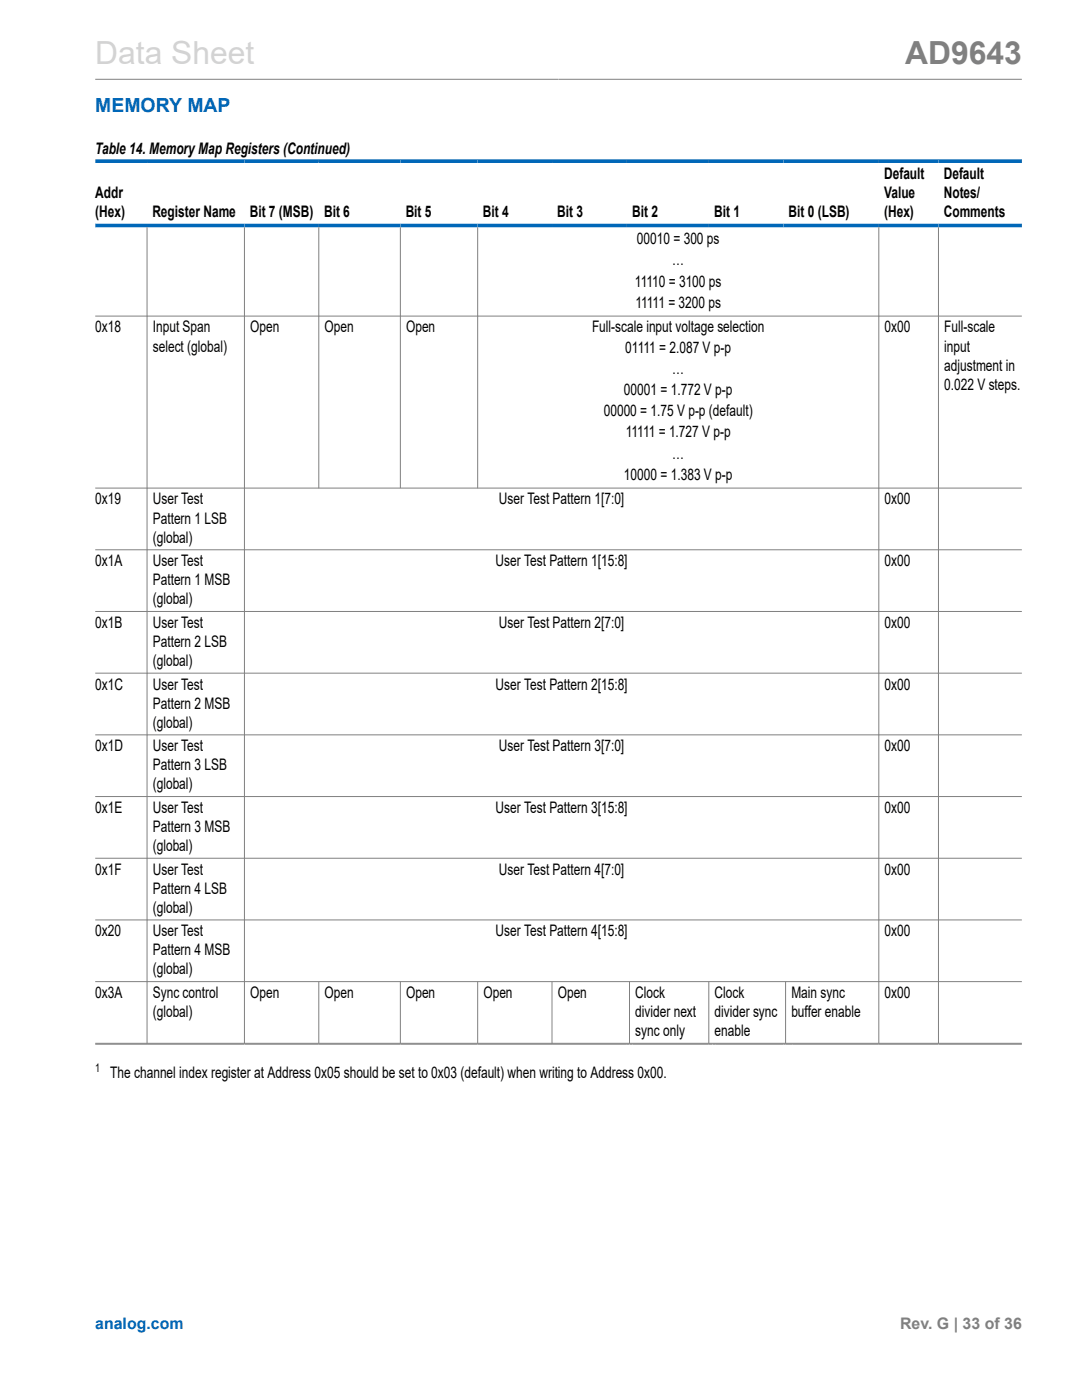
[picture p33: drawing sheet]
<svg xmlns="http://www.w3.org/2000/svg" width="216mm" height="279mm" viewBox="0 0 216 279" stroke-linecap="round" stroke-linejoin="round" font-family="sans-serif">
<defs><g id="words">
<text font-size="6.3" fill="#d3d3d3" x="19" y="12.7">Data Sheet</text>
<text font-size="6.3" fill="#808080" x="180.6" y="12.7">AD9643</text>
<text font-size="3.9" fill="#0067b8" x="19" y="22.3">MEMORY MAP</text>
<g font-size="3.2">
<text x="19" y="30.8">Table 14. Memory Map Registers (Continued)</text>
<text x="176.4" y="35.7">Default</text>
<text x="188.3" y="35.7">Default</text>
<text x="19" y="39.5">Addr</text>
<text x="176.4" y="39.5">Value</text>
<text x="188.3" y="39.5">Notes/</text>
<text x="19" y="43.3">(Hex)</text>
<text x="30.4" y="43.3">Register Name</text>
<text x="49.8" y="43.3">Bit 7 (MSB) Bit 6</text>
<text x="80.9" y="43.3">Bit 5</text>
<text x="96.4" y="43.3">Bit 4</text>
<text x="111.2" y="43.3">Bit 3</text>
<text x="126.1" y="43.3">Bit 2</text>
<text x="142.5" y="43.3">Bit 1</text>
<text x="157.4" y="43.3">Bit 0 (LSB)</text>
<text x="176.4" y="43.3">(Hex)</text>
<text x="188.3" y="43.3">Comments</text>
<text x="127.1" y="48.7">00010 = 300 ps</text>
<text x="134.1" y="53">…</text>
<text x="126.7" y="57.2">11110 = 3100 ps</text>
<text x="126.8" y="61.4">11111 = 3200 ps</text>
<text x="19" y="66.3">0x18</text>
<text x="30.5" y="66.3">Input Span</text>
<text x="30.5" y="70.2">select (global)</text>
<text x="49.9" y="66.3">Open</text>
<text x="64.8" y="66.3">Open</text>
<text x="81" y="66.3">Open</text>
<text x="118.1" y="66.3">Full-scale input voltage selection</text>
<text x="124.8" y="70.4">01111 = 2.087 V p-p</text>
<text x="176.5" y="66.3">0x00</text>
<text x="188.4" y="66.3">Full-scale</text>
<text x="188.4" y="70.2">input</text>
<text x="134.1" y="74.6">…</text>
<text x="188.4" y="74">adjustment in</text>
<text x="188.4" y="77.8">0.022 V steps.</text>
<text x="120.5" y="83.1">00000 = 1.75 V p-p (default)</text>
<text x="124.5" y="78.8">00001 = 1.772 V p-p</text>
<text x="124.9" y="87.3">11111 = 1.727 V p-p</text>
<text x="124.5" y="95.8">10000 = 1.383 V p-p</text>
<text x="134.1" y="91.5">…</text>
<text x="19" y="100.7">0x19</text>
<text x="30.5" y="100.7">User Test</text>
<text x="99.6" y="100.7">User Test Pattern 1[7:0]</text>
<text x="176.5" y="100.7">0x00</text>
<text x="30.5" y="104.5">Pattern 1 LSB</text>
<text x="19" y="113">0x1A</text>
<text x="30.5" y="108.3">(global)</text>
<text x="30.5" y="113">User Test</text>
<text x="98.9" y="113">User Test Pattern 1[15:8]</text>
<text x="176.5" y="113">0x00</text>
<text x="30.5" y="116.8">Pattern 1 MSB</text>
<text x="19" y="125.3">0x1B</text>
<text x="30.5" y="120.6">(global)</text>
<text x="30.5" y="125.3">User Test</text>
<text x="99.6" y="125.3">User Test Pattern 2[7:0]</text>
<text x="176.5" y="125.3">0x00</text>
<text x="30.5" y="129.1">Pattern 2 LSB</text>
<text x="19" y="137.6">0x1C</text>
<text x="30.5" y="132.9">(global)</text>
<text x="30.5" y="137.6">User Test</text>
<text x="98.9" y="137.6">User Test Pattern 2[15:8]</text>
<text x="176.5" y="137.6">0x00</text>
<text x="30.5" y="141.4">Pattern 2 MSB</text>
<text x="19" y="149.9">0x1D</text>
<text x="30.5" y="145.2">(global)</text>
<text x="30.5" y="149.9">User Test</text>
<text x="99.6" y="149.9">User Test Pattern 3[7:0]</text>
<text x="176.5" y="149.9">0x00</text>
<text x="30.5" y="153.7">Pattern 3 LSB</text>
<text x="30.5" y="157.5">(global)</text>
<text x="19" y="162.2">0x1E</text>
<text x="30.5" y="162.2">User Test</text>
<text x="30.5" y="166">Pattern 3 MSB</text>
<text x="98.9" y="162.2">User Test Pattern 3[15:8]</text>
<text x="176.5" y="162.2">0x00</text>
<text x="30.5" y="169.8">(global)</text>
<text x="19" y="174.5">0x1F</text>
<text x="30.5" y="174.5">User Test</text>
<text x="30.5" y="178.4">Pattern 4 LSB</text>
<text x="99.6" y="174.5">User Test Pattern 4[7:0]</text>
<text x="176.5" y="174.5">0x00</text>
<text x="30.5" y="182.2">(global)</text>
<text x="19" y="186.9">0x20</text>
<text x="30.5" y="186.9">User Test</text>
<text x="30.5" y="190.7">Pattern 4 MSB</text>
<text x="98.9" y="186.9">User Test Pattern 4[15:8]</text>
<text x="176.5" y="186.9">0x00</text>
<text x="30.5" y="194.5">(global)</text>
<text x="19" y="199.2">0x3A</text>
<text x="30.5" y="199.2">Sync control</text>
<text x="30.5" y="203">(global)</text>
<text x="49.9" y="199.2">Open</text>
<text x="64.8" y="199.2">Open</text>
<text x="81" y="199.2">Open</text>
<text x="96.5" y="199.2">Open</text>
<text x="111.3" y="199.2">Open</text>
<text x="126.8" y="199.2">Clock</text>
<text x="126.8" y="203">divider next</text>
<text x="142.6" y="199.2">Clock</text>
<text x="142.6" y="203">divider sync</text>
<text x="157.9" y="199.2">Main sync</text>
<text x="157.9" y="203">buffer enable</text>
<text x="176.5" y="199.2">0x00</text>
<text x="126.8" y="206.8">sync only</text>
<text x="142.6" y="206.8">enable</text>
<text x="22" y="215.1">The channel index register at Address 0x05 should be set to 0x03 (default) when writing to Address 0x00.</text>
</g>
<text font-size="3.2" fill="#0067b8" x="19" y="265.3">analog.com</text>
<text font-size="3.2" fill="#808080" x="179.6" y="265.3">Rev. G | 33 of 36</text>
<text font-size="2.4" x="19" y="214">1</text>
</g></defs>
<g fill="none" stroke="#808080" stroke-width=".2">
<path d="M19 15.8h184.9M29.3 45.4v162.9M48.8 45.4v162.9M63.6 45.4v52.1M79.9 45.4v52.1M95.3 45.4v52.1M175.4 45.4v162.9M187.3 45.4v162.9M19 63.1h184.9M19 97.4h184.9M19 109.7h184.9M19 122h184.9"/>
<path d="M19 134.3h184.9M19 146.7h184.9M19 159h184.9M19 171.3h184.9M19 183.6h184.9M19 195.9h184.9M63.6 195.9v12.4M79.9 195.9v12.4M95.3 195.9v12.4M110.1 195.9v12.4M125.6 195.9v12.4M141.4 195.9v12.4"/>
<path d="M156.8 195.9v12.4M19 208.2h184.9M19 208.4h184.9"/>
</g>
<path d="M19 32.2h184.9M19 45h184.9" fill="none" stroke="#0067b8" stroke-width=".71"/>
<use href="#words"/>
</svg>
